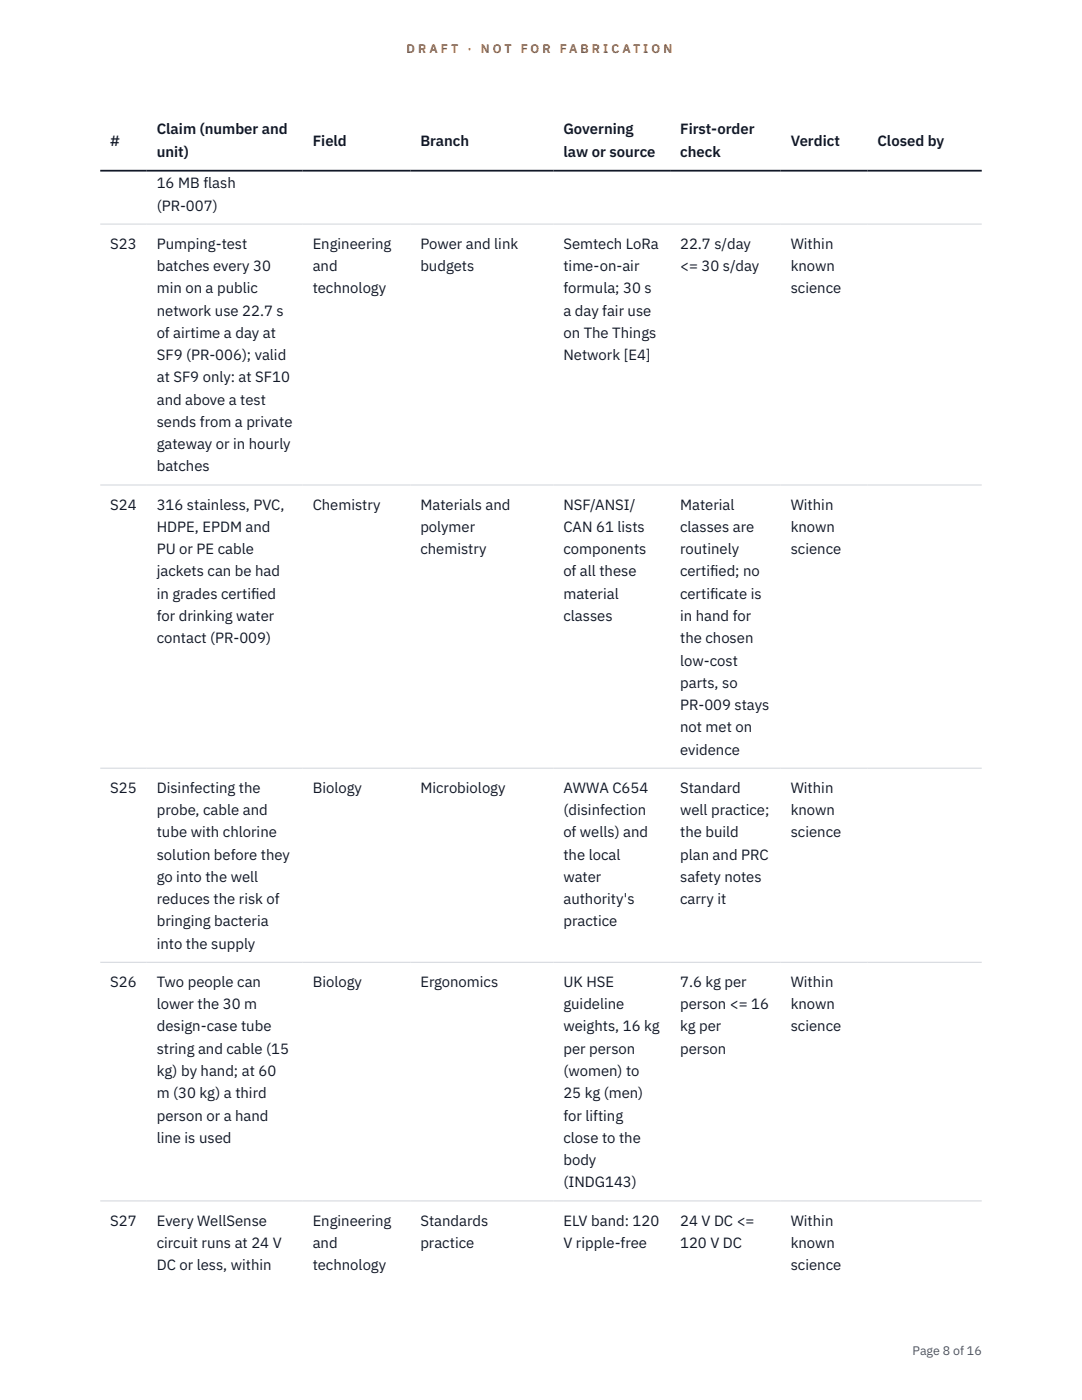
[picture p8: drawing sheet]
<svg xmlns="http://www.w3.org/2000/svg" width="216mm" height="279mm" viewBox="0 0 216 279" stroke-linecap="round" stroke-linejoin="round" font-family="sans-serif">
<defs><g id="words">
<g font-size="3" fill="#111827">
<text x="22" y="29.1">#</text>
<text x="31.3" y="26.8">Claim (number and</text>
<text x="62.4" y="29.1">Field</text>
<text x="83.9" y="29.1">Branch</text>
<text x="112.4" y="26.8">Governing</text>
<text x="135.7" y="26.8">First-order</text>
<text x="157.8" y="29.1">Verdict</text>
<text x="175.1" y="29.1">Closed by</text>
<text x="31.3" y="31.3">unit)</text>
<text x="112.4" y="31.3">law or source</text>
<text x="135.7" y="31.3">check</text>
<text x="31.3" y="37.6">16 MB flash</text>
<text x="31.3" y="42">(PR-007)</text>
<text x="22" y="49.6">S23</text>
<text x="31.3" y="49.6">Pumping-test</text>
<text x="62.4" y="49.6">Engineering</text>
<text x="83.9" y="49.6">Power and link</text>
<text x="112.4" y="49.6">Semtech LoRa</text>
<text x="135.7" y="49.6">22.7 s/day</text>
<text x="157.8" y="49.6">Within</text>
<text x="31.3" y="54.1">batches every 30</text>
<text x="31.3" y="58.5">min on a public</text>
<text x="62.4" y="54.1">and</text>
<text x="62.4" y="58.5">technology</text>
<text x="83.9" y="54.1">budgets</text>
<text x="112.4" y="54.1">time-on-air</text>
<text x="112.4" y="58.5">formula; 30 s</text>
<text x="135.7" y="54.1">&lt;= 30 s/day</text>
<text x="157.8" y="54.1">known</text>
<text x="157.8" y="58.5">science</text>
<text x="31.3" y="63">network use 22.7 s</text>
<text x="112.4" y="63">a day fair use</text>
<text x="31.3" y="67.4">of airtime a day at</text>
<text x="31.3" y="71.9">SF9 (PR-006); valid</text>
<text x="112.4" y="67.4">on The Things</text>
<text x="112.4" y="71.9">Network [E4]</text>
<text x="31.3" y="76.3">at SF9 only: at SF10</text>
<text x="31.3" y="80.8">and above a test</text>
<text x="31.3" y="85.2">sends from a private</text>
<text x="31.3" y="89.6">gateway or in hourly</text>
<text x="31.3" y="94.1">batches</text>
<text x="22" y="101.7">S24</text>
<text x="31.3" y="101.7">316 stainless, PVC,</text>
<text x="62.4" y="101.7">Chemistry</text>
<text x="83.9" y="101.7">Materials and</text>
<text x="112.4" y="101.7">NSF/ANSI/</text>
<text x="135.7" y="101.7">Material</text>
<text x="157.8" y="101.7">Within</text>
<text x="31.3" y="106.2">HDPE, EPDM and</text>
<text x="83.9" y="106.2">polymer</text>
<text x="112.4" y="106.2">CAN 61 lists</text>
<text x="135.7" y="106.2">classes are</text>
<text x="157.8" y="106.2">known</text>
<text x="31.3" y="110.6">PU or PE cable</text>
<text x="83.9" y="110.6">chemistry</text>
<text x="112.4" y="110.6">components</text>
<text x="135.7" y="110.6">routinely</text>
<text x="157.8" y="110.6">science</text>
<text x="31.3" y="115">jackets can be had</text>
<text x="31.3" y="119.5">in grades certif</text>
<text x="50.1" y="119.5">ied</text>
<text x="112.4" y="115">of all these</text>
<text x="112.4" y="119.5">material</text>
<text x="135.7" y="115">certif</text>
<text x="135.7" y="119.5">certif</text>
<text x="141.7" y="115">ied; no</text>
<text x="141.7" y="119.5">icate is</text>
<text x="31.3" y="123.9">for drinking water</text>
<text x="112.4" y="123.9">classes</text>
<text x="135.7" y="123.9">in hand for</text>
<text x="31.3" y="128.4">contact (PR-009)</text>
<text x="135.7" y="128.4">the chosen</text>
<text x="135.7" y="132.8">low-cost</text>
<text x="135.7" y="137.3">parts, so</text>
<text x="135.7" y="141.7">PR-009 stays</text>
<text x="135.7" y="146.2">not met on</text>
<text x="135.7" y="150.6">evidence</text>
<text x="22" y="158.2">S25</text>
<text x="31.3" y="158.2">Disinfecting the</text>
<text x="62.4" y="158.2">Biology</text>
<text x="83.9" y="158.2">Microbiology</text>
<text x="112.4" y="158.2">AWWA C654</text>
<text x="135.7" y="158.2">Standard</text>
<text x="157.8" y="158.2">Within</text>
<text x="31.3" y="162.7">probe, cable and</text>
<text x="31.3" y="167.1">tube with chlorine</text>
<text x="112.4" y="162.7">(disinfection</text>
<text x="112.4" y="167.1">of wells) and</text>
<text x="135.7" y="162.7">well practice;</text>
<text x="135.7" y="167.1">the build</text>
<text x="157.8" y="162.7">known</text>
<text x="157.8" y="167.1">science</text>
<text x="31.3" y="171.6">solution before they</text>
<text x="112.4" y="171.6">the local</text>
<text x="135.7" y="171.6">plan and PRC</text>
<text x="31.3" y="176">go into the well</text>
<text x="112.4" y="176">water</text>
<text x="135.7" y="176">safety notes</text>
<text x="31.3" y="180.5">reduces the risk of</text>
<text x="31.3" y="184.9">bringing bacteria</text>
<text x="112.4" y="180.5">authority's</text>
<text x="112.4" y="184.9">practice</text>
<text x="135.7" y="180.5">carry it</text>
<text x="31.3" y="189.3">into the supply</text>
<text x="22" y="197">S26</text>
<text x="31.3" y="197">Two people can</text>
<text x="62.4" y="197">Biology</text>
<text x="83.9" y="197">Ergonomics</text>
<text x="112.4" y="197">UK HSE</text>
<text x="135.7" y="197">7.6 kg per</text>
<text x="157.8" y="197">Within</text>
<text x="31.3" y="201.4">lower the 30 m</text>
<text x="112.4" y="201.4">guideline</text>
<text x="135.7" y="201.4">person &lt;= 16</text>
<text x="157.8" y="201.4">known</text>
<text x="31.3" y="205.9">design-case tube</text>
<text x="112.4" y="205.9">weights, 16 kg</text>
<text x="135.7" y="205.9">kg per</text>
<text x="157.8" y="205.9">science</text>
<text x="31.3" y="210.3">string and cable (15</text>
<text x="31.3" y="214.7">kg) by hand; at 60</text>
<text x="112.4" y="210.3">per person</text>
<text x="112.4" y="214.7">(women) to</text>
<text x="135.7" y="210.3">person</text>
<text x="31.3" y="219.2">m (30 kg) a third</text>
<text x="112.4" y="219.2">25 kg (men)</text>
<text x="31.3" y="223.6">person or a hand</text>
<text x="112.4" y="223.6">for lifting</text>
<text x="31.3" y="228.1">line is used</text>
<text x="112.4" y="228.1">close to the</text>
<text x="112.4" y="232.5">body</text>
<text x="112.4" y="237">(INDG143)</text>
<text x="22" y="244.6">S27</text>
<text x="31.3" y="244.6">Every WellSense</text>
<text x="62.4" y="244.6">Engineering</text>
<text x="83.9" y="244.6">Standards</text>
<text x="112.4" y="244.6">ELV band: 120</text>
<text x="135.7" y="244.6">24 V DC &lt;=</text>
<text x="157.8" y="244.6">Within</text>
<text x="31.3" y="249">circuit runs at 24 V</text>
<text x="62.4" y="249">and</text>
<text x="83.9" y="249">practice</text>
<text x="112.4" y="249">V ripple-free</text>
<text x="135.7" y="249">120 V DC</text>
<text x="157.8" y="249">known</text>
<text x="31.3" y="253.5">DC or less, within</text>
<text x="62.4" y="253.5">technology</text>
<text x="157.8" y="253.5">science</text>
</g>
<g font-size="2.5" fill="#b45309">
<text x="81.1" y="10.5">D R A F T</text>
<text x="93.3" y="10.5">·</text>
<text x="95.9" y="10.5">N O T</text>
<text x="103.9" y="10.5">F O R</text>
<text x="111.7" y="10.5">F A B R I C A T I O N</text>
</g>
<text font-size="2.5" fill="#4b5563" x="182.1" y="270.3">Page 8 of 16</text>
</g></defs>
<path d="M20 44.7h175.9M20 96.8h175.9M20 153.3h175.9M20 192h175.9M20 239.7h175.9" fill="none" stroke="#d1d5db" stroke-width=".2"/>
<path d="M20 34.1h175.9" fill="none" stroke="#111827" stroke-width=".35"/>
<use href="#words"/>
</svg>
